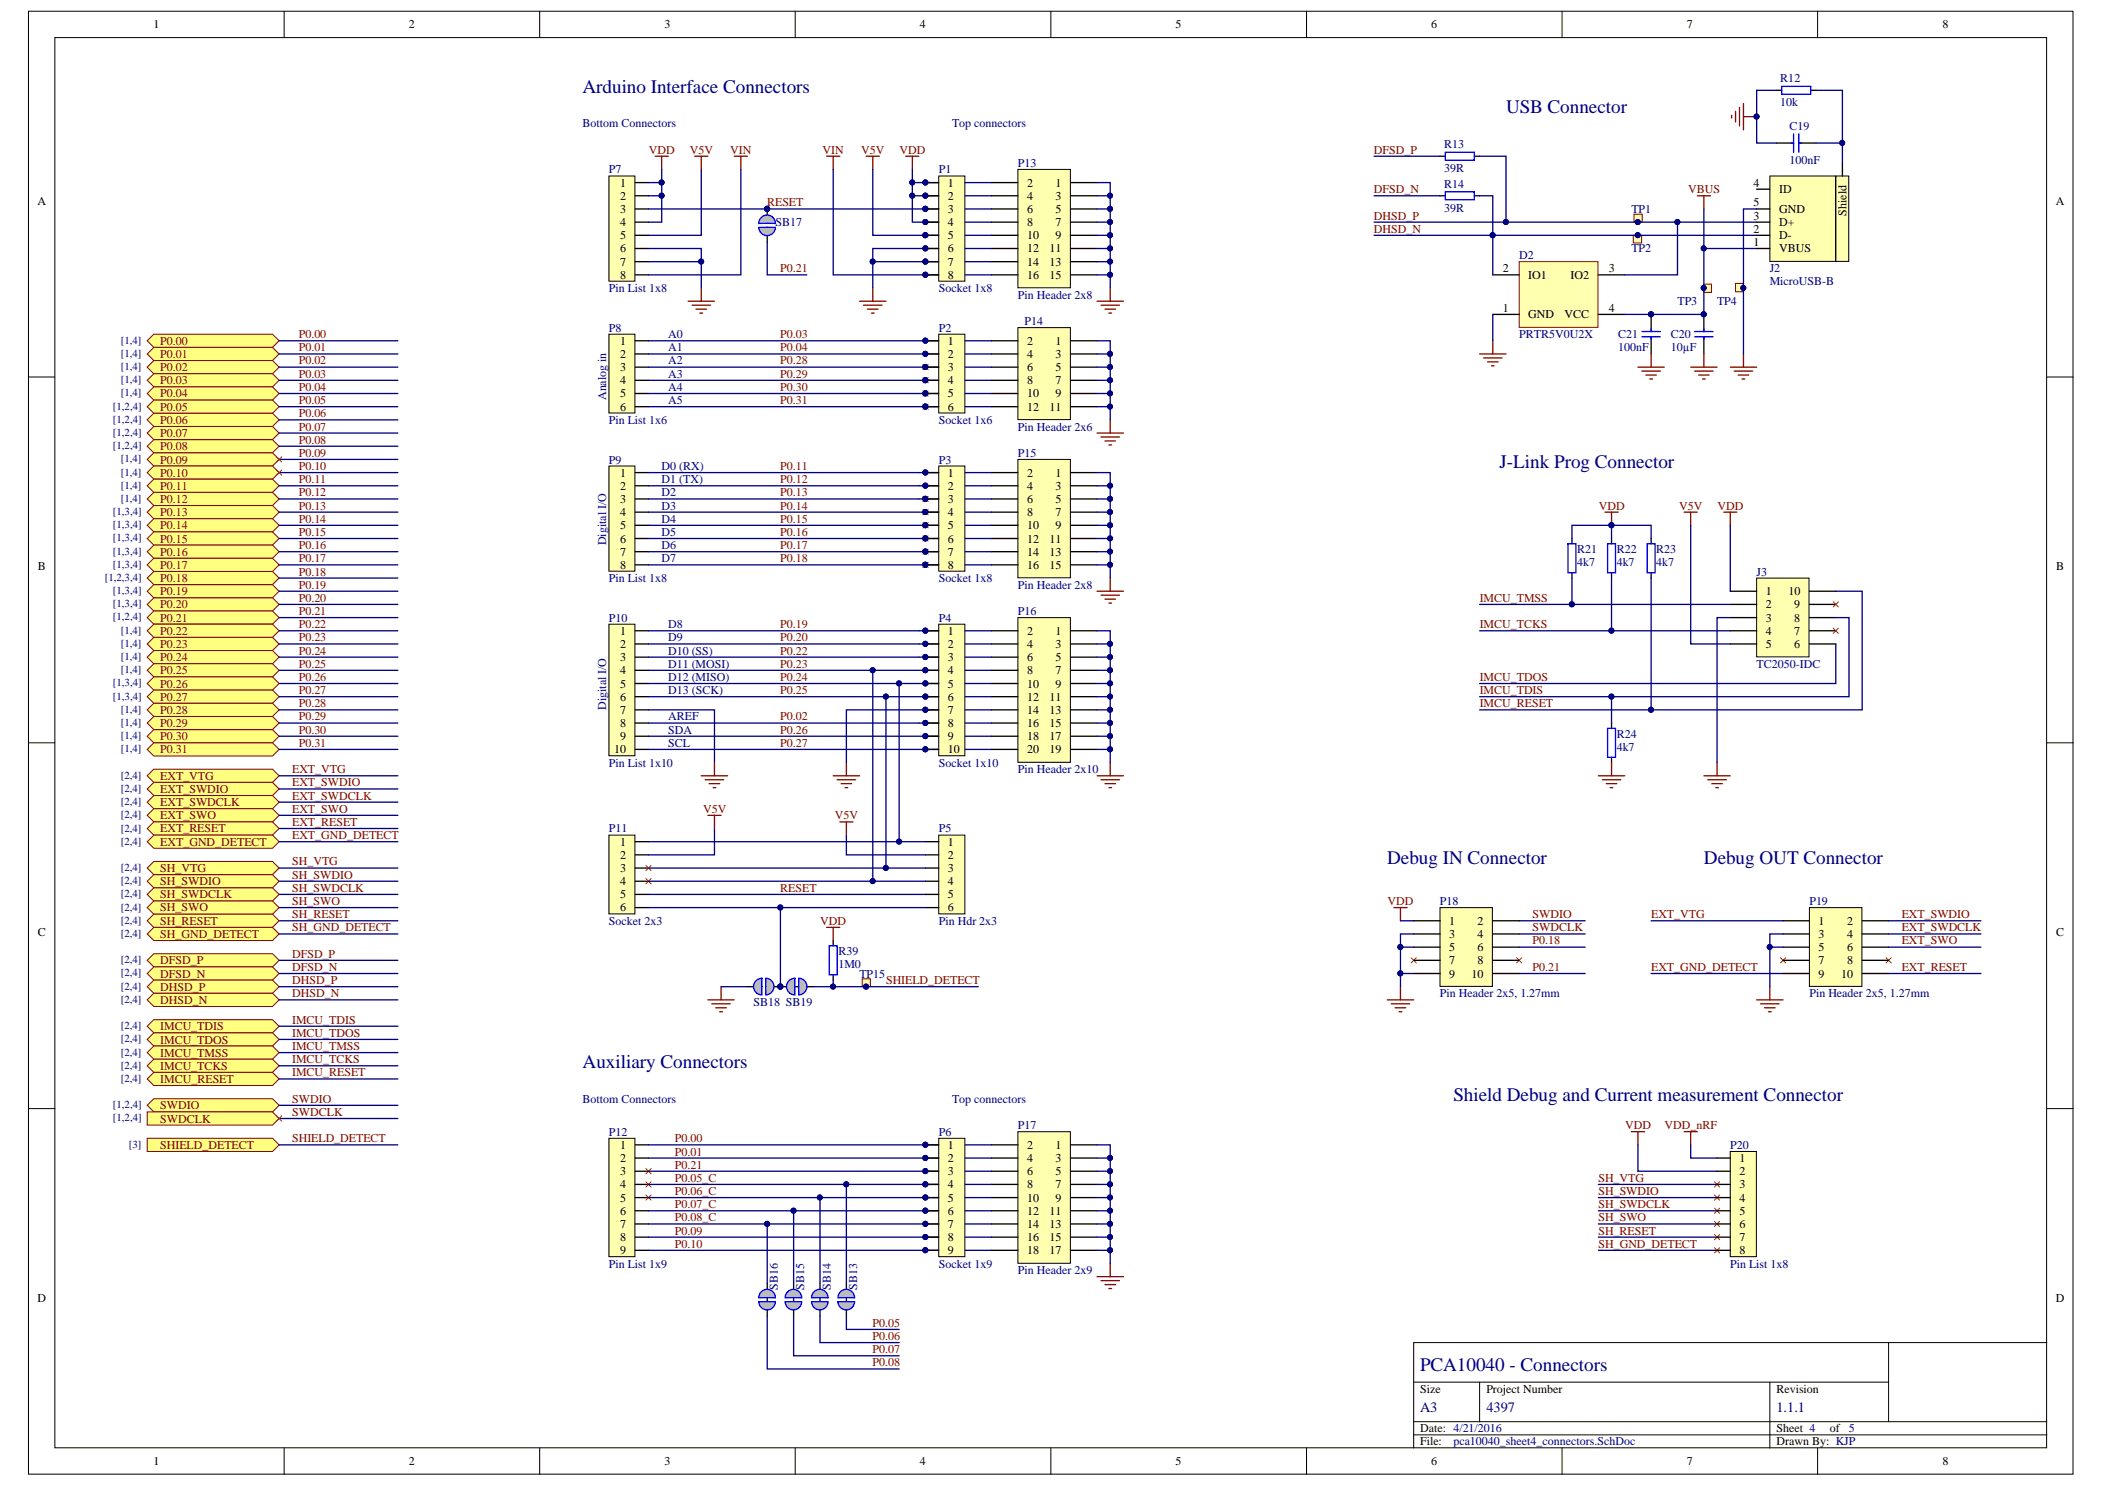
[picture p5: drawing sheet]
<svg xmlns="http://www.w3.org/2000/svg" width="297mm" height="210mm" viewBox="0 0 297 210" stroke-linecap="round" stroke-linejoin="round" font-family="sans-serif">
<defs><g id="words">
<g font-size="2.7" fill="#000080">
<text x="82.2" y="13.1">Arduino Interface Connectors</text>
<text x="212.5" y="15.9">USB Connector</text>
<text x="211.6" y="66.1">J-Link Prog Connector</text>
<text x="195.7" y="121.9">Debug IN Connector</text>
<text x="240.4" y="121.9">Debug OUT Connector</text>
<text x="82.2" y="150.7">Auxiliary Connectors</text>
<text x="205.1" y="155.4">Shield Debug and Current measurement Connector</text>
<text x="200.4" y="193.5">PCA10040 - Connectors</text>
</g>
<g font-size="2" fill="#000080">
<text x="200.4" y="199.2">A3</text>
<text x="209.7" y="199.2">4397</text>
<text x="250.7" y="199.2">1.1.1</text>
</g>
<g font-size="1.7">
<text x="21.7" y="4">1</text>
<text x="57.7" y="4">2</text>
<text x="93.7" y="4">3</text>
<text x="129.8" y="4">4</text>
<text x="165.9" y="4">5</text>
<text x="202" y="4">6</text>
<text x="238" y="4">7</text>
<text x="274.1" y="4">8</text>
<text x="5.3" y="28.9">A</text>
<text x="87.5" y="26.3">1</text>
<text x="87.5" y="28.2">2</text>
<text x="133.8" y="26.3">1</text>
<text x="133.8" y="28.2">2</text>
<text x="145" y="26.3">2</text>
<text x="145" y="28.2">4</text>
<text x="148.9" y="26.3">1</text>
<text x="148.9" y="28.2">3</text>
<text x="247.4" y="29.1">5</text>
<text x="247.4" y="26.3">4</text>
<text x="251.1" y="27.2">ID</text>
<text x="290.1" y="28.9">A</text>
<text x="87.5" y="30">3</text>
<text x="87.5" y="31.9">4</text>
<text x="87.5" y="33.8">5</text>
<text x="87.5" y="35.6">6</text>
<text x="133.8" y="30">3</text>
<text x="133.8" y="31.9">4</text>
<text x="133.8" y="33.8">5</text>
<text x="133.8" y="35.6">6</text>
<text x="145" y="31.9">8</text>
<text x="145" y="33.8">10</text>
<text x="145" y="35.6">12</text>
<text x="145" y="30">6</text>
<text x="148.1" y="35.6">11</text>
<text x="148.9" y="30">5</text>
<text x="148.9" y="31.9">7</text>
<text x="148.9" y="33.8">9</text>
<text x="247.4" y="34.7">1</text>
<text x="247.4" y="32.8">2</text>
<text x="247.4" y="31">3</text>
<text x="251.1" y="35.6">VBUS</text>
<text x="251.1" y="33.8">D-</text>
<text x="251.1" y="31.9">D+</text>
<text x="251.1" y="30">GND</text>
<text x="260.6" y="30.4" transform="rotate(-90 260.6 30.4)">Shield</text>
<text x="87.5" y="37.5">7</text>
<text x="87.5" y="39.3">8</text>
<text x="133.8" y="37.5">7</text>
<text x="133.8" y="39.3">8</text>
<text x="145" y="37.5">14</text>
<text x="145" y="39.3">16</text>
<text x="148.1" y="37.5">13</text>
<text x="148.1" y="39.3">15</text>
<text x="212.1" y="38.4">2</text>
<text x="215.7" y="39.3">IO1</text>
<text x="221.6" y="39.3">IO2</text>
<text x="227" y="38.4">3</text>
<text x="212.1" y="44">1</text>
<text x="215.7" y="44.9">GND</text>
<text x="220.8" y="44.9">VCC</text>
<text x="227" y="44">4</text>
<text x="87.5" y="48.6">1</text>
<text x="87.5" y="50.5">2</text>
<text x="87.5" y="52.3">3</text>
<text x="133.8" y="48.6">1</text>
<text x="133.8" y="50.5">2</text>
<text x="133.8" y="52.3">3</text>
<text x="145" y="48.6">2</text>
<text x="145" y="50.5">4</text>
<text x="145" y="52.3">6</text>
<text x="148.9" y="48.6">1</text>
<text x="148.9" y="50.5">3</text>
<text x="148.9" y="52.3">5</text>
<text x="87.5" y="54.2">4</text>
<text x="87.5" y="56.1">5</text>
<text x="87.5" y="58">6</text>
<text x="133.8" y="54.2">4</text>
<text x="133.8" y="56.1">5</text>
<text x="133.8" y="58">6</text>
<text x="145" y="54.2">8</text>
<text x="145" y="56.1">10</text>
<text x="145" y="58">12</text>
<text x="148.1" y="58">11</text>
<text x="148.9" y="54.2">7</text>
<text x="148.9" y="56.1">9</text>
<text x="87.5" y="67.2">1</text>
<text x="87.5" y="69.1">2</text>
<text x="87.5" y="71">3</text>
<text x="133.8" y="67.2">1</text>
<text x="133.8" y="69.1">2</text>
<text x="133.8" y="71">3</text>
<text x="145" y="67.2">2</text>
<text x="145" y="69.1">4</text>
<text x="145" y="71">6</text>
<text x="148.9" y="67.2">1</text>
<text x="148.9" y="69.1">3</text>
<text x="148.9" y="71">5</text>
<text x="87.5" y="72.8">4</text>
<text x="87.5" y="74.7">5</text>
<text x="87.5" y="76.5">6</text>
<text x="133.8" y="72.8">4</text>
<text x="133.8" y="74.7">5</text>
<text x="133.8" y="76.5">6</text>
<text x="145" y="72.8">8</text>
<text x="145" y="74.7">10</text>
<text x="145" y="76.5">12</text>
<text x="148.1" y="76.5">11</text>
<text x="148.9" y="72.8">7</text>
<text x="148.9" y="74.7">9</text>
<text x="5.3" y="80.5">B</text>
<text x="87.5" y="78.4">7</text>
<text x="87.5" y="80.3">8</text>
<text x="133.8" y="78.4">7</text>
<text x="133.8" y="80.3">8</text>
<text x="145" y="78.4">14</text>
<text x="145" y="80.3">16</text>
<text x="148.1" y="78.4">13</text>
<text x="148.1" y="80.3">15</text>
<text x="249.2" y="84">1</text>
<text x="252.4" y="84">10</text>
<text x="290.1" y="80.5">B</text>
<text x="87.5" y="89.6">1</text>
<text x="133.8" y="89.6">1</text>
<text x="145" y="89.6">2</text>
<text x="148.9" y="89.6">1</text>
<text x="249.2" y="85.8">2</text>
<text x="249.2" y="87.7">3</text>
<text x="249.2" y="89.6">4</text>
<text x="253.2" y="85.8">9</text>
<text x="253.2" y="89.6">7</text>
<text x="253.2" y="87.7">8</text>
<text x="87.5" y="91.4">2</text>
<text x="87.5" y="93.3">3</text>
<text x="87.5" y="95.1">4</text>
<text x="133.8" y="91.4">2</text>
<text x="133.8" y="93.3">3</text>
<text x="133.8" y="95.1">4</text>
<text x="145" y="91.4">4</text>
<text x="145" y="95.1">8</text>
<text x="145" y="93.3">6</text>
<text x="148.9" y="91.4">3</text>
<text x="148.9" y="93.3">5</text>
<text x="148.9" y="95.1">7</text>
<text x="249.2" y="91.4">5</text>
<text x="253.2" y="91.4">6</text>
<text x="87.5" y="97">5</text>
<text x="87.5" y="98.8">6</text>
<text x="87.5" y="100.7">7</text>
<text x="133.8" y="97">5</text>
<text x="133.8" y="98.8">6</text>
<text x="133.8" y="100.7">7</text>
<text x="145" y="97">10</text>
<text x="145" y="98.8">12</text>
<text x="145" y="100.7">14</text>
<text x="148.1" y="98.8">11</text>
<text x="148.1" y="100.7">13</text>
<text x="148.9" y="97">9</text>
<text x="86.7" y="106.3">10</text>
<text x="87.5" y="102.6">8</text>
<text x="87.5" y="104.4">9</text>
<text x="133.8" y="102.6">8</text>
<text x="133.8" y="104.4">9</text>
<text x="133.8" y="106.3">10</text>
<text x="145" y="102.6">16</text>
<text x="145" y="104.4">18</text>
<text x="145" y="106.3">20</text>
<text x="148.1" y="102.6">15</text>
<text x="148.1" y="104.4">17</text>
<text x="148.1" y="106.3">19</text>
<text x="87.5" y="119.3">1</text>
<text x="133.8" y="119.3">1</text>
<text x="87.5" y="121.1">2</text>
<text x="87.5" y="123">3</text>
<text x="87.5" y="124.9">4</text>
<text x="133.8" y="121.1">2</text>
<text x="133.8" y="123">3</text>
<text x="133.8" y="124.9">4</text>
<text x="87.5" y="126.7">5</text>
<text x="87.5" y="128.6">6</text>
<text x="133.8" y="126.7">5</text>
<text x="133.8" y="128.6">6</text>
<text x="204.5" y="130.4">1</text>
<text x="208.5" y="130.4">2</text>
<text x="256.6" y="130.4">1</text>
<text x="260.7" y="130.4">2</text>
<text x="5.3" y="132.1">C</text>
<text x="204.5" y="132.3">3</text>
<text x="204.5" y="134.2">5</text>
<text x="204.5" y="136">7</text>
<text x="204.5" y="137.9">9</text>
<text x="207.7" y="137.9">10</text>
<text x="208.5" y="132.3">4</text>
<text x="208.5" y="136">8</text>
<text x="208.5" y="134.2">6</text>
<text x="256.6" y="132.3">3</text>
<text x="256.6" y="134.2">5</text>
<text x="256.6" y="136">7</text>
<text x="256.6" y="137.9">9</text>
<text x="259.8" y="137.9">10</text>
<text x="260.7" y="132.3">4</text>
<text x="260.7" y="136">8</text>
<text x="260.7" y="134.2">6</text>
<text x="290.1" y="132.1">C</text>
<text x="87.5" y="162.1">1</text>
<text x="87.5" y="163.9">2</text>
<text x="87.5" y="165.8">3</text>
<text x="87.5" y="167.6">4</text>
<text x="133.8" y="162.1">1</text>
<text x="133.8" y="163.9">2</text>
<text x="133.8" y="165.8">3</text>
<text x="133.8" y="167.6">4</text>
<text x="145" y="162.1">2</text>
<text x="145" y="163.9">4</text>
<text x="145" y="167.6">8</text>
<text x="145" y="165.8">6</text>
<text x="148.9" y="162.1">1</text>
<text x="148.9" y="163.9">3</text>
<text x="148.9" y="165.8">5</text>
<text x="148.9" y="167.6">7</text>
<text x="245.5" y="163.9">1</text>
<text x="245.5" y="165.8">2</text>
<text x="245.5" y="167.6">3</text>
<text x="87.5" y="169.5">5</text>
<text x="87.5" y="171.4">6</text>
<text x="87.5" y="173.2">7</text>
<text x="133.8" y="169.5">5</text>
<text x="133.8" y="171.4">6</text>
<text x="133.8" y="173.2">7</text>
<text x="145" y="169.5">10</text>
<text x="145" y="171.4">12</text>
<text x="145" y="173.2">14</text>
<text x="148.1" y="171.4">11</text>
<text x="148.1" y="173.2">13</text>
<text x="148.9" y="169.5">9</text>
<text x="245.5" y="169.5">4</text>
<text x="245.5" y="171.4">5</text>
<text x="245.5" y="173.2">6</text>
<text x="87.5" y="175.1">8</text>
<text x="87.5" y="176.9">9</text>
<text x="133.8" y="175.1">8</text>
<text x="133.8" y="176.9">9</text>
<text x="145" y="175.1">16</text>
<text x="145" y="176.9">18</text>
<text x="148.1" y="175.1">15</text>
<text x="148.1" y="176.9">17</text>
<text x="245.5" y="175.1">7</text>
<text x="245.5" y="176.9">8</text>
<text x="5.3" y="183.7">D</text>
<text x="290.1" y="183.7">D</text>
<text x="200.4" y="196.5">Size</text>
<text x="209.7" y="196.5">Project Number</text>
<text x="250.7" y="196.5">Revision</text>
<text x="200.4" y="202">Date: 4/21/2016</text>
<text x="200.4" y="203.9">File:</text>
<text x="250.7" y="202">Sheet 4</text>
<text x="250.7" y="203.9">Drawn By: KJP</text>
<text x="258.2" y="202">of</text>
<text x="21.7" y="206.7">1</text>
<text x="57.7" y="206.7">2</text>
<text x="93.7" y="206.7">3</text>
<text x="129.8" y="206.7">4</text>
<text x="165.9" y="206.7">5</text>
<text x="202" y="206.7">6</text>
<text x="238" y="206.7">7</text>
<text x="274.1" y="206.7">8</text>
</g>
<g font-size="1.7" fill="#000080">
<text x="251.2" y="11.6">R12</text>
<text x="82.2" y="18">Bottom Connectors</text>
<text x="134.3" y="18">Top connectors</text>
<text x="251.2" y="15">10k</text>
<text x="143.6" y="23.5">P13</text>
<text x="203.8" y="20.9">R13</text>
<text x="252.5" y="18.3">C19</text>
<text x="252.5" y="23.2">100nF</text>
<text x="85.9" y="24.5">P7</text>
<text x="132.5" y="24.5">P1</text>
<text x="203.8" y="24.3">39R</text>
<text x="203.8" y="26.5">R14</text>
<text x="203.8" y="29.9">39R</text>
<text x="109.4" y="31.8">SB17</text>
<text x="230.2" y="30">TP1</text>
<text x="230.2" y="35.6">TP2</text>
<text x="85.9" y="41.2">Pin List 1x8</text>
<text x="132.5" y="41.2">Socket 1x8</text>
<text x="214.4" y="36.5">D2</text>
<text x="249.7" y="38.4">J2</text>
<text x="249.7" y="40.3">MicroUSB-B</text>
<text x="85.9" y="46.8">P8</text>
<text x="94.3" y="47.7">A0</text>
<text x="132.5" y="46.8">P2</text>
<text x="143.6" y="42.1">Pin Header 2x8</text>
<text x="144.6" y="45.8">P14</text>
<text x="214.4" y="47.7">PRTR5V0U2X</text>
<text x="228.3" y="47.7">C21</text>
<text x="235.8" y="47.7">C20</text>
<text x="236.7" y="43">TP3</text>
<text x="242.3" y="43">TP4</text>
<text x="94.3" y="49.6">A1</text>
<text x="94.3" y="51.4">A2</text>
<text x="94.3" y="53.3">A3</text>
<text x="228.3" y="49.6">100nF</text>
<text x="235.8" y="49.6">10µF</text>
<text x="85.5" y="56.4" transform="rotate(-90 85.5 56.4)">Analog in</text>
<text x="85.9" y="59.8">Pin List 1x6</text>
<text x="94.3" y="55.1">A4</text>
<text x="94.3" y="57">A5</text>
<text x="132.5" y="59.8">Socket 1x6</text>
<text x="85.9" y="65.4">P9</text>
<text x="132.5" y="65.4">P3</text>
<text x="143.6" y="60.7">Pin Header 2x6</text>
<text x="143.6" y="64.5">P15</text>
<text x="93.4" y="66.3">D0 (RX)</text>
<text x="93.4" y="68.2">D1 (TX)</text>
<text x="93.4" y="70">D2</text>
<text x="93.4" y="71.9">D3</text>
<text x="85.5" y="76.9" transform="rotate(-90 85.5 76.9)">Digital I/O</text>
<text x="93.4" y="73.8">D4</text>
<text x="93.4" y="75.6">D5</text>
<text x="93.4" y="77.5">D6</text>
<text x="85.9" y="82.1">Pin List 1x8</text>
<text x="93.4" y="79.3">D7</text>
<text x="132.5" y="82.1">Socket 1x8</text>
<text x="143.6" y="83">Pin Header 2x8</text>
<text x="222.6" y="78">R21</text>
<text x="222.6" y="79.9">4k7</text>
<text x="228.1" y="78">R22</text>
<text x="228.1" y="79.9">4k7</text>
<text x="233.7" y="78">R23</text>
<text x="233.7" y="79.9">4k7</text>
<text x="247.9" y="81.2">J3</text>
<text x="85.9" y="87.7">P10</text>
<text x="94.3" y="88.6">D8</text>
<text x="132.5" y="87.7">P4</text>
<text x="143.6" y="86.8">P16</text>
<text x="94.3" y="90.5">D9</text>
<text x="94.3" y="92.3">D10 (SS)</text>
<text x="94.3" y="94.2">D11 (MOSI)</text>
<text x="247.9" y="94.2">TC2050-IDC</text>
<text x="85.5" y="100.2" transform="rotate(-90 85.5 100.2)">Digital I/O</text>
<text x="94.3" y="101.6">AREF</text>
<text x="94.3" y="96.1">D12 (MISO)</text>
<text x="94.3" y="97.9">D13 (SCK)</text>
<text x="94.3" y="103.5">SDA</text>
<text x="94.3" y="105.3">SCL</text>
<text x="228.1" y="104">R24</text>
<text x="228.1" y="105.9">4k7</text>
<text x="85.9" y="108.1">Pin List 1x10</text>
<text x="132.5" y="108.1">Socket 1x10</text>
<text x="143.6" y="109.1">Pin Header 2x10</text>
<text x="85.9" y="117.4">P11</text>
<text x="132.5" y="117.4">P5</text>
<text x="85.9" y="130.4">Socket 2x3</text>
<text x="132.5" y="130.4">Pin Hdr 2x3</text>
<text x="203.2" y="127.6">P18</text>
<text x="255.3" y="127.6">P19</text>
<text x="118.3" y="134.7">R39</text>
<text x="118.3" y="136.6">1M0</text>
<text x="121.3" y="137.9">TP15</text>
<text x="106.3" y="141.9">SB18 SB19</text>
<text x="203.2" y="140.7">Pin Header 2x5, 1.27mm</text>
<text x="255.3" y="140.7">Pin Header 2x5, 1.27mm</text>
<text x="82.2" y="155.6">Bottom Connectors</text>
<text x="134.3" y="155.6">Top connectors</text>
<text x="85.9" y="160.2">P12</text>
<text x="132.5" y="160.2">P6</text>
<text x="143.6" y="159.3">P17</text>
<text x="244.2" y="162.1">P20</text>
<text x="85.9" y="178.8">Pin List 1x9</text>
<text x="132.5" y="178.8">Socket 1x9</text>
<text x="143.6" y="179.7">Pin Header 2x9</text>
<text x="244.2" y="178.8">Pin List 1x8</text>
<text x="109.8" y="182" transform="rotate(-90 109.8 182)">SB16</text>
<text x="113.5" y="182" transform="rotate(-90 113.5 182)">SB15</text>
<text x="117.2" y="182" transform="rotate(-90 117.2 182)">SB14</text>
<text x="120.9" y="182" transform="rotate(-90 120.9 182)">SB13</text>
<text x="205.1" y="203.9">pca10040_sheet4_connectors.SchDoc</text>
<text x="260.9" y="202">5</text>
</g>
<g font-size="1.7" fill="#800000">
<text x="91.5" y="21.7">VDD</text>
<text x="97.3" y="21.7">V5V</text>
<text x="103.1" y="21.7">VIN</text>
<text x="116.1" y="21.7">VIN</text>
<text x="121.5" y="21.7">V5V</text>
<text x="126.9" y="21.7">VDD</text>
<text x="193.9" y="21.7">DFSD_P</text>
<text x="108.3" y="29.1">RESET</text>
<text x="193.9" y="27.2">DFSD_N</text>
<text x="238.2" y="27.2">VBUS</text>
<text x="193.9" y="31">DHSD_P</text>
<text x="193.9" y="32.8">DHSD_N</text>
<text x="110.1" y="38.4">P0.21</text>
<text x="42.2" y="47.7">P0.00</text>
<text x="110.1" y="47.7">P0.03</text>
<text x="22.6" y="48.6">P0.00</text>
<text x="22.6" y="50.5">P0.01</text>
<text x="22.6" y="52.3">P0.02</text>
<text x="42.2" y="49.6">P0.01</text>
<text x="42.2" y="51.4">P0.02</text>
<text x="42.2" y="53.3">P0.03</text>
<text x="110.1" y="49.6">P0.04</text>
<text x="110.1" y="51.4">P0.28</text>
<text x="110.1" y="53.3">P0.29</text>
<text x="22.6" y="54.2">P0.03</text>
<text x="22.6" y="56.1">P0.04</text>
<text x="22.6" y="58">P0.05</text>
<text x="22.6" y="59.8">P0.06</text>
<text x="42.2" y="55.1">P0.04</text>
<text x="42.2" y="57">P0.05</text>
<text x="42.2" y="58.9">P0.06</text>
<text x="110.1" y="55.1">P0.30</text>
<text x="110.1" y="57">P0.31</text>
<text x="22.6" y="61.7">P0.07</text>
<text x="22.6" y="63.5">P0.08</text>
<text x="22.6" y="65.4">P0.09</text>
<text x="42.2" y="60.7">P0.07</text>
<text x="42.2" y="62.6">P0.08</text>
<text x="42.2" y="64.5">P0.09</text>
<text x="22.6" y="67.2">P0.10</text>
<text x="22.6" y="69.1">P0.11</text>
<text x="22.6" y="71">P0.12</text>
<text x="42.2" y="66.3">P0.10</text>
<text x="42.2" y="68.2">P0.11</text>
<text x="42.2" y="70">P0.12</text>
<text x="42.2" y="71.9">P0.13</text>
<text x="110.1" y="66.3">P0.11</text>
<text x="110.1" y="68.2">P0.12</text>
<text x="110.1" y="70">P0.13</text>
<text x="110.1" y="71.9">P0.14</text>
<text x="225.6" y="71.9">VDD</text>
<text x="236.9" y="71.9">V5V</text>
<text x="242.3" y="71.9">VDD</text>
<text x="22.6" y="72.8">P0.13</text>
<text x="22.6" y="74.7">P0.14</text>
<text x="22.6" y="76.5">P0.15</text>
<text x="42.2" y="73.8">P0.14</text>
<text x="42.2" y="75.6">P0.15</text>
<text x="42.2" y="77.5">P0.16</text>
<text x="110.1" y="73.8">P0.15</text>
<text x="110.1" y="75.6">P0.16</text>
<text x="110.1" y="77.5">P0.17</text>
<text x="22.6" y="78.4">P0.16</text>
<text x="22.6" y="80.3">P0.17</text>
<text x="22.6" y="82.1">P0.18</text>
<text x="22.6" y="84">P0.19</text>
<text x="42.2" y="79.3">P0.17</text>
<text x="42.2" y="81.2">P0.18</text>
<text x="42.2" y="83">P0.19</text>
<text x="110.1" y="79.3">P0.18</text>
<text x="22.6" y="85.8">P0.20</text>
<text x="22.6" y="87.7">P0.21</text>
<text x="22.6" y="89.6">P0.22</text>
<text x="42.2" y="84.9">P0.20</text>
<text x="42.2" y="86.8">P0.21</text>
<text x="42.2" y="88.6">P0.22</text>
<text x="110.1" y="88.6">P0.19</text>
<text x="208.8" y="88.6">IMCU_TCKS</text>
<text x="208.8" y="84.9">IMCU_TMSS</text>
<text x="22.6" y="91.4">P0.23</text>
<text x="22.6" y="93.3">P0.24</text>
<text x="22.6" y="95.1">P0.25</text>
<text x="42.2" y="90.5">P0.23</text>
<text x="42.2" y="92.3">P0.24</text>
<text x="42.2" y="94.2">P0.25</text>
<text x="110.1" y="90.5">P0.20</text>
<text x="110.1" y="92.3">P0.22</text>
<text x="110.1" y="94.2">P0.23</text>
<text x="22.6" y="97">P0.26</text>
<text x="22.6" y="98.8">P0.27</text>
<text x="22.6" y="100.7">P0.28</text>
<text x="42.2" y="99.8">P0.28</text>
<text x="42.2" y="101.6">P0.29</text>
<text x="42.2" y="96.1">P0.26</text>
<text x="42.2" y="97.9">P0.27</text>
<text x="110.1" y="96.1">P0.24</text>
<text x="110.1" y="97.9">P0.25</text>
<text x="110.1" y="101.6">P0.02</text>
<text x="208.8" y="97.9">IMCU_TDIS</text>
<text x="208.8" y="96.1">IMCU_TDOS</text>
<text x="208.8" y="99.8">IMCU_RESET</text>
<text x="22.6" y="102.6">P0.29</text>
<text x="22.6" y="104.4">P0.30</text>
<text x="22.6" y="106.3">P0.31</text>
<text x="42.2" y="103.5">P0.30</text>
<text x="42.2" y="105.3">P0.31</text>
<text x="110.1" y="103.5">P0.26</text>
<text x="110.1" y="105.3">P0.27</text>
<text x="22.6" y="110">EXT_VTG</text>
<text x="22.6" y="111.9">EXT_SWDIO</text>
<text x="22.6" y="113.7">EXT_SWDCLK</text>
<text x="41.2" y="109.1">EXT_VTG</text>
<text x="41.2" y="110.9">EXT_SWDIO</text>
<text x="41.2" y="112.8">EXT_SWDCLK</text>
<text x="22.6" y="115.6">EXT_SWO</text>
<text x="22.6" y="117.4">EXT_RESET</text>
<text x="22.6" y="119.3">EXT_GND_DETECT</text>
<text x="41.2" y="114.6">EXT_SWO</text>
<text x="41.2" y="116.5">EXT_RESET</text>
<text x="41.2" y="118.4">EXT_GND_DETECT</text>
<text x="99.2" y="114.6">V5V</text>
<text x="117.8" y="115.6">V5V</text>
<text x="22.6" y="123">SH_VTG</text>
<text x="22.6" y="124.9">SH_SWDIO</text>
<text x="41.2" y="122.1">SH_VTG</text>
<text x="41.2" y="123.9">SH_SWDIO</text>
<text x="41.2" y="125.8">SH_SWDCLK</text>
<text x="110.1" y="125.8">RESET</text>
<text x="22.6" y="126.7">SH_SWDCLK</text>
<text x="22.6" y="128.6">SH_SWO</text>
<text x="22.6" y="130.4">SH_RESET</text>
<text x="41.2" y="127.6">SH_SWO</text>
<text x="41.2" y="129.5">SH_RESET</text>
<text x="41.2" y="131.4">SH_GND_DETECT</text>
<text x="115.7" y="130.4">VDD</text>
<text x="195.8" y="127.6">VDD</text>
<text x="216.3" y="131.4">SWDCLK</text>
<text x="216.3" y="129.5">SWDIO</text>
<text x="233" y="129.5">EXT_VTG</text>
<text x="268.3" y="129.5">EXT_SWDIO</text>
<text x="268.3" y="131.4">EXT_SWDCLK</text>
<text x="22.6" y="132.3">SH_GND_DETECT</text>
<text x="22.6" y="136">DFSD_P</text>
<text x="22.6" y="137.9">DFSD_N</text>
<text x="41.2" y="135.1">DFSD_P</text>
<text x="41.2" y="137">DFSD_N</text>
<text x="216.3" y="137">P0.21</text>
<text x="216.3" y="133.2">P0.18</text>
<text x="233" y="137">EXT_GND_DETECT</text>
<text x="268.3" y="133.2">EXT_SWO</text>
<text x="268.3" y="137">EXT_RESET</text>
<text x="22.6" y="139.8">DHSD_P</text>
<text x="22.6" y="141.6">DHSD_N</text>
<text x="41.2" y="138.8">DHSD_P</text>
<text x="41.2" y="140.7">DHSD_N</text>
<text x="125" y="138.8">SHIELD_DETECT</text>
<text x="22.6" y="145.3">IMCU_TDIS</text>
<text x="22.6" y="147.2">IMCU_TDOS</text>
<text x="22.6" y="149.1">IMCU_TMSS</text>
<text x="41.2" y="144.4">IMCU_TDIS</text>
<text x="41.2" y="146.3">IMCU_TDOS</text>
<text x="41.2" y="148.1">IMCU_TMSS</text>
<text x="41.2" y="150">IMCU_TCKS</text>
<text x="22.6" y="150.9">IMCU_TCKS</text>
<text x="22.6" y="152.8">IMCU_RESET</text>
<text x="41.2" y="155.6">SWDIO</text>
<text x="41.2" y="151.9">IMCU_RESET</text>
<text x="22.6" y="156.5">SWDIO</text>
<text x="22.6" y="158.4">SWDCLK</text>
<text x="41.2" y="157.4">SWDCLK</text>
<text x="41.2" y="161.1">SHIELD_DETECT</text>
<text x="95.2" y="161.1">P0.00</text>
<text x="229.3" y="159.3">VDD</text>
<text x="234.9" y="159.3">VDD_nRF</text>
<text x="22.6" y="162.1">SHIELD_DETECT</text>
<text x="95.2" y="166.7">P0.05_C</text>
<text x="95.2" y="163">P0.01</text>
<text x="95.2" y="164.9">P0.21</text>
<text x="225.6" y="166.7">SH_VTG</text>
<text x="95.2" y="168.6">P0.06_C</text>
<text x="95.2" y="170.4">P0.07_C</text>
<text x="95.2" y="172.3">P0.08_C</text>
<text x="225.6" y="172.3">SH_SWO</text>
<text x="225.6" y="170.4">SH_SWDCLK</text>
<text x="225.6" y="168.6">SH_SWDIO</text>
<text x="95.2" y="174.2">P0.09</text>
<text x="95.2" y="176">P0.10</text>
<text x="225.6" y="176">SH_GND_DETECT</text>
<text x="225.6" y="174.2">SH_RESET</text>
<text x="123.1" y="187.2">P0.05</text>
<text x="123.1" y="189">P0.06</text>
<text x="123.1" y="190.9">P0.07</text>
<text x="123.1" y="192.7">P0.08</text>
</g>
<g font-size="1.5" fill="#000080">
<text x="17" y="48.5">[1,4]</text>
<text x="17" y="50.4">[1,4]</text>
<text x="17" y="52.2">[1,4]</text>
<text x="15.9" y="57.8">[1,2,4]</text>
<text x="15.9" y="59.6">[1,2,4]</text>
<text x="17" y="54.1">[1,4]</text>
<text x="17" y="55.9">[1,4]</text>
<text x="15.9" y="61.5">[1,2,4]</text>
<text x="15.9" y="63.4">[1,2,4]</text>
<text x="17" y="65.2">[1,4]</text>
<text x="17" y="67.1">[1,4]</text>
<text x="17" y="68.9">[1,4]</text>
<text x="17" y="70.8">[1,4]</text>
<text x="15.9" y="72.7">[1,3,4]</text>
<text x="15.9" y="76.4">[1,3,4]</text>
<text x="15.9" y="74.5">[1,3,4]</text>
<text x="14.8" y="81.9">[1,2,3,4]</text>
<text x="15.9" y="78.2">[1,3,4]</text>
<text x="15.9" y="80.1">[1,3,4]</text>
<text x="15.9" y="83.8">[1,3,4]</text>
<text x="15.9" y="85.7">[1,3,4]</text>
<text x="15.9" y="87.5">[1,2,4]</text>
<text x="17" y="89.4">[1,4]</text>
<text x="17" y="91.2">[1,4]</text>
<text x="17" y="93.1">[1,4]</text>
<text x="17" y="95">[1,4]</text>
<text x="15.9" y="96.8">[1,3,4]</text>
<text x="15.9" y="98.7">[1,3,4]</text>
<text x="17" y="100.6">[1,4]</text>
<text x="17" y="102.4">[1,4]</text>
<text x="17" y="104.3">[1,4]</text>
<text x="17" y="106.2">[1,4]</text>
<text x="17" y="113.6">[2,4]</text>
<text x="17" y="111.7">[2,4]</text>
<text x="17" y="109.9">[2,4]</text>
<text x="17" y="119.2">[2,4]</text>
<text x="17" y="117.3">[2,4]</text>
<text x="17" y="115.4">[2,4]</text>
<text x="17" y="124.7">[2,4]</text>
<text x="17" y="122.9">[2,4]</text>
<text x="17" y="130.3">[2,4]</text>
<text x="17" y="128.5">[2,4]</text>
<text x="17" y="126.6">[2,4]</text>
<text x="17" y="132.2">[2,4]</text>
<text x="17" y="137.7">[2,4]</text>
<text x="17" y="135.9">[2,4]</text>
<text x="17" y="141.5">[2,4]</text>
<text x="17" y="139.6">[2,4]</text>
<text x="17" y="148.9">[2,4]</text>
<text x="17" y="147">[2,4]</text>
<text x="17" y="145.2">[2,4]</text>
<text x="17" y="150.8">[2,4]</text>
<text x="17" y="152.6">[2,4]</text>
<text x="15.9" y="156.3">[1,2,4]</text>
<text x="15.9" y="158.2">[1,2,4]</text>
<text x="18.2" y="161.9">[3]</text>
</g>
</g></defs>
<g fill="#fff" stroke="#000" stroke-width=".14">
<path d="M4 1.6h288.5v206.4h-288.5z"/>
<path d="M7.7 5.3h281.1v198.9h-281.1z"/>
</g>
<g fill="none" stroke="#000" stroke-width=".14">
<path d="M40.1 1.6v3.7M76.2 1.6v3.7M112.2 1.6v3.7M148.3 1.6v3.7M184.4 1.6v3.7M220.4 1.6v3.7M256.5 1.6v3.7M4 53.2h3.7M288.8 53.2h3.8M4 104.8h3.7M288.8 104.8h3.8M4 156.4h3.7"/>
<path d="M288.8 156.4h3.8M199.5 195h67M208.8 195v5.5M249.7 195v9.3M266.5 189.4v11.1M288.8 189.4h-89.3v14.9M40.1 204.3v3.7M76.2 204.3v3.7M112.2 204.3v3.7M148.3 204.3v3.7M184.4 204.3v3.7M199.5 202.4h89.3"/>
<path d="M199.5 200.5h89.3M220.4 204.3v3.7M256.5 204.3v3.7"/>
</g>
<g fill="#ffff80" stroke="#800000" stroke-width=".14">
<path d="M20.8 155.9l.9-.9h16.8l.9 .9-.9 1h-16.8z" fill-rule="evenodd"/>
<path d="M20.8 156.9h17.7l.9 .9-.9 .9h-17.7z" fill-rule="evenodd"/>
<path d="M20.8 48.1l.9-1h16.8l.9 1-.9 .9h-16.8z" fill-rule="evenodd"/>
<path d="M20.8 49.9l.9-.9h16.8l.9 .9-.9 1h-16.8z" fill-rule="evenodd"/>
<path d="M20.8 51.8l.9-.9h16.8l.9 .9-.9 .9h-16.8z" fill-rule="evenodd"/>
<path d="M20.8 53.7l.9-1h16.8l.9 1-.9 .9h-16.8z" fill-rule="evenodd"/>
<path d="M20.8 55.5l.9-.9h16.8l.9 .9-.9 .9h-16.8z" fill-rule="evenodd"/>
<path d="M20.8 57.4l.9-1h16.8l.9 1-.9 .9h-16.8z" fill-rule="evenodd"/>
<path d="M20.8 59.2l.9-.9h16.8l.9 .9-.9 1h-16.8z" fill-rule="evenodd"/>
<path d="M20.8 61.1l.9-.9h16.8l.9 .9-.9 .9h-16.8z" fill-rule="evenodd"/>
<path d="M20.8 62.9l.9-.9h16.8l.9 .9-.9 1h-16.8z" fill-rule="evenodd"/>
<path d="M20.8 64.8l.9-.9h16.8l.9 .9-.9 .9h-16.8z" fill-rule="evenodd"/>
<path d="M20.8 66.7l.9-1h16.8l.9 1-.9 .9h-16.8z" fill-rule="evenodd"/>
<path d="M20.8 68.5l.9-.9h16.8l.9 .9-.9 1h-16.8z" fill-rule="evenodd"/>
<path d="M20.8 70.4l.9-.9h16.8l.9 .9-.9 .9h-16.8z" fill-rule="evenodd"/>
<path d="M20.8 72.2l.9-.9h16.8l.9 .9-.9 1h-16.8z" fill-rule="evenodd"/>
<path d="M20.8 74.1l.9-.9h16.8l.9 .9-.9 .9h-16.8z" fill-rule="evenodd"/>
<path d="M20.8 76l.9-1h16.8l.9 1-.9 .9h-16.8z" fill-rule="evenodd"/>
<path d="M20.8 77.8l.9-.9h16.8l.9 .9-.9 1h-16.8z" fill-rule="evenodd"/>
<path d="M20.8 79.7l.9-.9h16.8l.9 .9-.9 .9h-16.8z" fill-rule="evenodd"/>
<path d="M20.8 81.5l.9-.9h16.8l.9 .9-.9 1h-16.8z" fill-rule="evenodd"/>
<path d="M20.8 83.4l.9-.9h16.8l.9 .9-.9 .9h-16.8z" fill-rule="evenodd"/>
<path d="M20.8 85.3l.9-1h16.8l.9 1-.9 .9h-16.8z" fill-rule="evenodd"/>
<path d="M20.8 87.1l.9-.9h16.8l.9 .9-.9 1h-16.8z" fill-rule="evenodd"/>
<path d="M20.8 89l.9-.9h16.8l.9 .9-.9 .9h-16.8z" fill-rule="evenodd"/>
<path d="M20.8 90.8l.9-.9h16.8l.9 .9-.9 1h-16.8z" fill-rule="evenodd"/>
<path d="M20.8 92.7l.9-.9h16.8l.9 .9-.9 .9h-16.8z" fill-rule="evenodd"/>
<path d="M20.8 94.6l.9-1h16.8l.9 1-.9 .9h-16.8z" fill-rule="evenodd"/>
<path d="M20.8 96.4l.9-.9h16.8l.9 .9-.9 .9h-16.8z" fill-rule="evenodd"/>
<path d="M20.8 98.3l.9-1h16.8l.9 1-.9 .9h-16.8z" fill-rule="evenodd"/>
<path d="M20.8 100.1l.9-.9h16.8l.9 .9-.9 1h-16.8z" fill-rule="evenodd"/>
<path d="M20.8 102l.9-.9h16.8l.9 .9-.9 .9h-16.8z" fill-rule="evenodd"/>
<path d="M20.8 103.9l.9-1h16.8l.9 1-.9 .9h-16.8z" fill-rule="evenodd"/>
</g>
<g fill="none" stroke="#000080" stroke-width=".19">
<path d="M39.4 48.1h16.7M39.4 49.9h16.7M39.4 51.8h16.7M39.4 53.7h16.7M39.4 55.5h16.7M39.4 57.4h16.7M39.4 59.2h16.7M39.4 61.1h16.7M39.4 62.9h16.7M39.4 64.8h16.7M39.4 66.7h16.7M39.4 68.5h16.7"/>
<path d="M39.4 70.4h16.7M39.4 72.2h16.7M39.4 74.1h16.7M39.4 76h16.7M39.4 77.8h16.7M39.4 79.7h16.7M39.4 81.5h16.7M39.4 83.4h16.7M39.4 85.3h16.7M39.4 87.1h16.7M39.4 89h16.7M39.4 90.8h16.7"/>
<path d="M39.4 92.7h16.7M39.4 94.6h16.7M39.4 96.4h16.7M39.4 98.3h16.7M39.4 100.1h16.7M39.4 102h16.7M39.4 103.9h16.7M39.4 155.9h16.7M39.4 157.8h16.7"/>
</g>
<path d="M20.8 105.7l.9-.9h16.8l.9 .9-.9 .9h-16.8z" fill-rule="evenodd" fill="#ffff80" stroke="#800000" stroke-width=".14"/>
<path d="M39.4 105.7h16.7" fill="none" stroke="#000080" stroke-width=".19"/>
<g fill="#ffff80" stroke="#800000" stroke-width=".14">
<path d="M20.8 109.4l.9-.9h16.8l.9 .9-.9 1h-16.8z" fill-rule="evenodd"/>
<path d="M20.8 111.3l.9-.9h16.8l.9 .9-.9 .9h-16.8z" fill-rule="evenodd"/>
<path d="M20.8 113.2l.9-1h16.8l.9 1-.9 .9h-16.8z" fill-rule="evenodd"/>
<path d="M20.8 115l.9-.9h16.8l.9 .9-.9 .9h-16.8z" fill-rule="evenodd"/>
<path d="M20.8 116.9l.9-1h16.8l.9 1-.9 .9h-16.8z" fill-rule="evenodd"/>
<path d="M20.8 118.7l.9-.9h16.8l.9 .9-.9 1h-16.8z" fill-rule="evenodd"/>
</g>
<path d="M39.4 118.7h16.7M39.4 109.4h16.7M39.4 111.3h16.7M39.4 113.2h16.7M39.4 115h16.7M39.4 116.9h16.7M39.4 122.5h16.7M39.4 124.3h16.7M39.4 126.2h16.7M39.4 128h16.7M39.4 129.9h16.7M39.4 131.7h16.7" fill="none" stroke="#000080" stroke-width=".19"/>
<g fill="#ffff80" stroke="#800000" stroke-width=".14">
<path d="M20.8 122.5l.9-1h16.8l.9 1-.9 .9h-16.8z" fill-rule="evenodd"/>
<path d="M20.8 124.3l.9-.9h16.8l.9 .9-.9 .9h-16.8z" fill-rule="evenodd"/>
<path d="M20.8 126.2l.9-1h16.8l.9 1-.9 .9h-16.8z" fill-rule="evenodd"/>
<path d="M20.8 128l.9-.9h16.8l.9 .9-.9 1h-16.8z" fill-rule="evenodd"/>
<path d="M20.8 129.9l.9-.9h16.8l.9 .9-.9 .9h-16.8z" fill-rule="evenodd"/>
<path d="M20.8 131.7l.9-.9h16.8l.9 .9-.9 1h-16.8z" fill-rule="evenodd"/>
</g>
<path d="M85.9 24.8h3.7v14.9h-3.7z" fill="#ffffb0" stroke="#000" stroke-width=".14"/>
<path d="M89.6 25.8h1.9M89.6 27.6h1.9M89.6 29.5h1.9M89.6 31.3h1.9M89.6 33.2h1.9M89.6 35.1h1.9M89.6 36.9h1.9M89.6 38.8h1.9" fill="none" stroke="#000" stroke-width=".19"/>
<path d="M85.9 47.1h3.7v11.2h-3.7z" fill="#ffffb0" stroke="#000" stroke-width=".14"/>
<path d="M89.6 48.1h1.9M89.6 49.9h1.9M89.6 51.8h1.9M89.6 53.7h1.9M89.6 55.5h1.9M89.6 57.4h1.9" fill="none" stroke="#000" stroke-width=".19"/>
<path d="M85.9 65.7h3.7v14.9h-3.7z" fill="#ffffb0" stroke="#000" stroke-width=".14"/>
<path d="M89.6 66.7h1.9M89.6 68.5h1.9M89.6 70.4h1.9M89.6 72.2h1.9M89.6 74.1h1.9M89.6 76h1.9M89.6 77.8h1.9M89.6 79.7h1.9" fill="none" stroke="#000" stroke-width=".19"/>
<path d="M85.9 88.1h3.7v18.5h-3.7z" fill="#ffffb0" stroke="#000" stroke-width=".14"/>
<path d="M89.6 89h1.9M89.6 90.8h1.9M89.6 92.7h1.9M89.6 94.6h1.9M89.6 96.4h1.9M89.6 98.3h1.9M89.6 100.1h1.9M89.6 102h1.9M89.6 103.9h1.9M89.6 105.7h1.9" fill="none" stroke="#000" stroke-width=".19"/>
<path d="M99 23.9v9.3h-7.5M91.5 66.7h38.2M91.5 89h38.2M91.5 90.8h38.2" fill="none" stroke="#000080" stroke-width=".19"/>
<path d="M85.9 117.8h3.7v11.1h-3.7z" fill="#ffffb0" stroke="#000" stroke-width=".14"/>
<path d="M89.6 118.7h1.9M89.6 120.6h1.9M89.6 122.5h1.9M89.6 124.3h1.9M89.6 126.2h1.9M89.6 128h1.9" fill="none" stroke="#000" stroke-width=".19"/>
<g fill="none" stroke="#000080" stroke-width=".19">
<path d="M91.5 27.6h1.9M91.5 36.9h7.5M104.5 23.9v14.9h-13M123.2 23.9v9.3h7.4M91.5 68.5h38.2M91.5 70.4h38.2M91.5 92.7h38.2M91.5 100.1h9.3v7.5M91.5 103.9h48.4M91.5 105.7h48.4M91.5 102h38.2M100.8 116.9v3.7h-9.3"/>
<path d="M119.4 117.8v2.8h11.2M139.9 100.1h-20.5v7.5M91.5 126.2h39.1"/>
</g>
<g fill="#000080" stroke="#000080" stroke-width=".14">
<circle cx="93.4" cy="27.6" r=".35"/>
<circle cx="130.6" cy="33.2" r=".35"/>
<circle cx="130.6" cy="103.8" r=".35"/>
<circle cx="130.6" cy="105.7" r=".35"/>
<circle cx="130.6" cy="100.1" r=".35"/>
<circle cx="98.9" cy="36.9" r=".35"/>
<circle cx="108.2" cy="29.5" r=".35"/>
</g>
<g fill="none" stroke="#800000" stroke-width=".19">
<path d="M92.4 22h1.9M93.4 22v1.9M98 22h1.9M99 22v1.9M103.6 22h1.9M104.5 22v1.9M116.6 22h1.9M117.6 22v1.9M122.2 22h1.9M123.2 22v1.9M127.8 22h1.9M128.7 22v1.9"/>
<path d="M97.1 42.5h3.7M97.7 43.1h2.6M98.2 43.6h1.5M98.8 44.2h.3M99 40.6v1.9M121.3 42.5h3.7M121.9 43.1h2.6M122.4 43.6h1.5M123 44.2h.3M123.2 40.6v1.9M99 109.4h3.7M99.5 110h2.6"/>
<path d="M99.9 115h1.8M100.1 110.6h1.5M100.6 111.1h.4M100.8 107.6v1.8M100.8 115v1.9M117.6 109.4h3.7M118.1 110h2.6M118.5 115.9h1.9M118.7 110.6h1.5M119.2 111.1h.4M119.4 107.6v1.8M119.4 115.9v1.9"/>
</g>
<path d="M143.6 46.2h7.4v13h-7.4z" fill="#ffffb0" stroke="#000" stroke-width=".14"/>
<path d="M139.9 48.1h3.7M139.9 49.9h3.7M139.9 51.8h3.7M139.9 53.7h3.7M139.9 55.5h3.7M139.9 57.4h3.7M151.1 48.1h3.7M151.1 49.9h3.7M151.1 51.8h3.7M151.1 53.7h3.7M151.1 55.5h3.7M151.1 57.4h3.7" fill="none" stroke="#000" stroke-width=".19"/>
<path d="M143.6 64.8h7.4v16.7h-7.4z" fill="#ffffb0" stroke="#000" stroke-width=".14"/>
<g fill="none" stroke="#000" stroke-width=".19">
<path d="M139.9 66.7h3.7M139.9 68.5h3.7M139.9 70.4h3.7M139.9 72.2h3.7M139.9 74.1h3.7M139.9 76h3.7M139.9 77.8h3.7M139.9 79.7h3.7M151.1 66.7h3.7M151.1 68.5h3.7M151.1 70.4h3.7M151.1 72.2h3.7"/>
<path d="M151.1 74.1h3.7M151.1 76h3.7M151.1 77.8h3.7M151.1 79.7h3.7"/>
</g>
<path d="M143.6 87.1h7.4v20.4h-7.4z" fill="#ffffb0" stroke="#000" stroke-width=".14"/>
<g fill="none" stroke="#000" stroke-width=".19">
<path d="M139.9 89h3.7M139.9 90.8h3.7M139.9 92.7h3.7M139.9 94.6h3.7M139.9 96.4h3.7M139.9 98.3h3.7M151.1 89h3.7M151.1 90.8h3.7M151.1 92.7h3.7M151.1 94.6h3.7M151.1 96.4h3.7M151.1 98.3h3.7"/>
<path d="M139.9 100.1h3.7M139.9 102h3.7M139.9 103.9h3.7M139.9 105.7h3.7M151.1 100.1h3.7M151.1 102h3.7M151.1 103.9h3.7M151.1 105.7h3.7"/>
</g>
<path d="M143.6 23.9h7.4v16.7h-7.4z" fill="#ffffb0" stroke="#000" stroke-width=".14"/>
<g fill="none" stroke="#000" stroke-width=".19">
<path d="M108.3 29.5v.9M108.3 33.2v.9M139.9 25.8h3.7M139.9 27.6h3.7M139.9 29.5h3.7M139.9 31.3h3.7M139.9 33.2h3.7M139.9 35.1h3.7M139.9 36.9h3.7M139.9 38.8h3.7M151.1 25.8h3.7M151.1 27.6h3.7"/>
<path d="M151.1 29.5h3.7M151.1 31.3h3.7M151.1 33.2h3.7M151.1 35.1h3.7M151.1 36.9h3.7M151.1 38.8h3.7"/>
</g>
<g fill="none" stroke="#000080" stroke-width=".19">
<path d="M91.5 25.8h1.9M130.6 29.5h9.3M130.6 33.2h9.3M130.6 36.9h9.3M129.7 66.7h10.2M129.7 68.5h10.2M129.7 70.4h10.2M123.2 94.6v29.7M125 98.3v24.2M126.9 96.4v22.3M129.7 89h10.2M129.7 90.8h10.2"/>
<path d="M129.7 92.7h10.2M129.7 102h10.2"/>
</g>
<g fill="#000080" stroke="#000080" stroke-width=".14">
<circle cx="123.1" cy="94.5" r=".35"/>
<circle cx="123.1" cy="124.3" r=".35"/>
<circle cx="126.9" cy="96.4" r=".35"/>
<circle cx="126.9" cy="118.7" r=".35"/>
<circle cx="125" cy="98.3" r=".35"/>
<circle cx="125" cy="122.4" r=".35"/>
<circle cx="93.4" cy="25.7" r=".35"/>
<circle cx="130.6" cy="29.5" r=".35"/>
<circle cx="130.6" cy="33.2" r=".35"/>
<circle cx="130.6" cy="36.9" r=".35"/>
<circle cx="130.6" cy="66.6" r=".35"/>
<circle cx="130.6" cy="68.5" r=".35"/>
<circle cx="130.6" cy="70.4" r=".35"/>
<circle cx="130.6" cy="89" r=".35"/>
<circle cx="130.6" cy="90.8" r=".35"/>
<circle cx="130.6" cy="92.7" r=".35"/>
<circle cx="130.6" cy="102" r=".35"/>
<circle cx="130.6" cy="51.8" r=".35"/>
<circle cx="130.6" cy="53.6" r=".35"/>
<circle cx="130.6" cy="55.5" r=".35"/>
<circle cx="130.6" cy="57.4" r=".35"/>
<circle cx="130.6" cy="72.2" r=".35"/>
<circle cx="130.6" cy="74.1" r=".35"/>
<circle cx="130.6" cy="75.9" r=".35"/>
<circle cx="130.6" cy="77.8" r=".35"/>
<circle cx="130.6" cy="79.7" r=".35"/>
<circle cx="108.2" cy="29.5" r=".35"/>
</g>
<g fill="none" stroke="#800000" stroke-width=".19">
<path d="M154.8 42.5h3.7M155.4 43.1h2.6M155.9 43.6h1.5M156.5 44.2h.4M156.7 40.6v1.9M156.7 59.2v1.9M154.8 61.1h3.7M155.4 61.6h2.6M155.9 62.2h1.5M156.5 62.8h.4M154.8 83.4h3.7M155.4 84h2.6"/>
<path d="M155.9 84.5h1.5M156.5 85.1h.4M156.7 81.5v1.9M154.8 109.4h3.7M155.4 110h2.6M155.9 110.6h1.5M156.5 111.1h.4M156.7 107.6v1.8"/>
</g>
<g fill="none" stroke="#f00" stroke-width=".14">
<path d="M130.2 51.4l.8 .8M130.2 53.3l.8 .7M130.2 55.1l.8 .8M130.2 57l.8 .7M131 51.4l-.8 .8M131 53.3l-.8 .7M131 55.1l-.8 .8M131 57l-.8 .7M130.2 70l.8 .8M130.2 71.9l.8 .7M130.2 73.7l.8 .8M130.2 75.6l.8 .7"/>
<path d="M130.2 77.5l.8 .7M130.2 79.3l.8 .8M131 70l-.8 .8M131 71.9l-.8 .7M131 73.7l-.8 .8M131 75.6l-.8 .7M131 77.5l-.8 .7M131 79.3l-.8 .8"/>
</g>
<g fill="#c0c0c0" stroke="#00f" stroke-width=".19">
<path d="M107.1 32.1a1.17 1.17 0 0 0 1.1 1.1 1.17 1.17 0 0 0 1.2-1.1zM107.1 32.1h1.1z" fill-rule="evenodd"/>
<path d="M107.3 30.8l-.2 .7h2.3a1.17 1.17 0 0 0-.8-1.1 1.17 1.17 0 0 0-1.3 .4zM108.2 31.5h1.2z" fill-rule="evenodd"/>
</g>
<g fill="#000080" stroke="#000080" stroke-width=".14">
<circle cx="108.2" cy="29.5" r=".35"/>
<circle cx="93.4" cy="27.6" r=".35"/>
<circle cx="93.4" cy="25.7" r=".35"/>
<circle cx="98.9" cy="36.9" r=".35"/>
<circle cx="130.6" cy="38.8" r=".35"/>
<circle cx="130.6" cy="27.6" r=".35"/>
<circle cx="128.7" cy="27.6" r=".35"/>
<circle cx="128.7" cy="25.7" r=".35"/>
<circle cx="130.6" cy="25.7" r=".35"/>
<circle cx="123.1" cy="36.9" r=".35"/>
<circle cx="130.6" cy="36.9" r=".35"/>
<circle cx="156.6" cy="27.6" r=".35"/>
<circle cx="156.6" cy="29.5" r=".35"/>
<circle cx="156.6" cy="31.3" r=".35"/>
<circle cx="156.6" cy="33.2" r=".35"/>
<circle cx="156.6" cy="35" r=".35"/>
<circle cx="156.6" cy="36.9" r=".35"/>
<circle cx="156.6" cy="38.8" r=".35"/>
<circle cx="156.6" cy="49.9" r=".35"/>
<circle cx="156.6" cy="51.8" r=".35"/>
<circle cx="156.6" cy="53.6" r=".35"/>
<circle cx="156.6" cy="55.5" r=".35"/>
<circle cx="156.6" cy="57.4" r=".35"/>
<circle cx="156.6" cy="68.5" r=".35"/>
<circle cx="156.6" cy="70.4" r=".35"/>
<circle cx="156.6" cy="72.2" r=".35"/>
<circle cx="156.6" cy="74.1" r=".35"/>
<circle cx="156.6" cy="75.9" r=".35"/>
<circle cx="156.6" cy="77.8" r=".35"/>
<circle cx="156.6" cy="79.7" r=".35"/>
<circle cx="156.6" cy="90.8" r=".35"/>
<circle cx="156.6" cy="92.7" r=".35"/>
<circle cx="156.6" cy="94.5" r=".35"/>
<circle cx="156.6" cy="96.4" r=".35"/>
<circle cx="156.6" cy="98.3" r=".35"/>
<circle cx="156.6" cy="100.1" r=".35"/>
<circle cx="156.6" cy="102" r=".35"/>
<circle cx="156.6" cy="103.8" r=".35"/>
<circle cx="156.6" cy="105.7" r=".35"/>
<circle cx="130.6" cy="57.4" r=".35"/>
<circle cx="130.6" cy="55.5" r=".35"/>
<circle cx="130.6" cy="53.6" r=".35"/>
<circle cx="130.6" cy="51.8" r=".35"/>
<circle cx="130.6" cy="49.9" r=".35"/>
<circle cx="130.6" cy="48.1" r=".35"/>
<circle cx="130.6" cy="79.7" r=".35"/>
<circle cx="130.6" cy="77.8" r=".35"/>
<circle cx="130.6" cy="75.9" r=".35"/>
<circle cx="130.6" cy="74.1" r=".35"/>
<circle cx="130.6" cy="72.2" r=".35"/>
</g>
<g fill="none" stroke="#000080" stroke-width=".19">
<path d="M91.5 35.1h7.5v5.5M93.4 23.9v7.4h-1.9M108.3 34.1v4.7h5.5M117.6 23.9v14.9h22.3M123.2 36.9h7.4M128.7 27.6h11.2M128.7 25.8h11.2M154.8 25.8h1.9v14.8M154.8 36.9h1.9M154.8 27.6h1.9M154.8 29.5h1.9M154.8 31.3h1.9"/>
<path d="M154.8 33.2h1.9M154.8 35.1h1.9M154.8 38.8h1.9M91.5 57.4h48.4M91.5 55.5h48.4M91.5 53.7h48.4M91.5 51.8h48.4M91.5 49.9h48.4M91.5 48.1h48.4M154.8 48.1h1.9v11.1M154.8 49.9h1.9M154.8 51.8h1.9"/>
<path d="M154.8 53.7h1.9M154.8 55.5h1.9M154.8 57.4h1.9M91.5 79.7h48.4M91.5 77.8h48.4M91.5 76h48.4M91.5 74.1h48.4M91.5 72.2h48.4M154.8 66.7h1.9v14.8M154.8 68.5h1.9M154.8 70.4h1.9M154.8 72.2h1.9"/>
<path d="M154.8 74.1h1.9M154.8 76h1.9M154.8 77.8h1.9M154.8 79.7h1.9M154.8 89h1.9v18.6M154.8 90.8h1.9M154.8 92.7h1.9M154.8 94.6h1.9M154.8 96.4h1.9M154.8 98.3h1.9M154.8 100.1h1.9M154.8 102h1.9"/>
<path d="M154.8 103.9h1.9M154.8 105.7h1.9"/>
</g>
<path d="M91.1 122.1l.8 .7M91.1 123.9l.8 .8M91.9 122.1l-.8 .7M91.9 123.9l-.8 .8" fill="none" stroke="#f00" stroke-width=".14"/>
<path d="M108.3 181v4.7" fill="none" stroke="#000" stroke-width=".19"/>
<g fill="#c0c0c0" stroke="#00f" stroke-width=".19">
<path d="M107.1 183.6a1.17 1.17 0 0 0 1.1 1.2 1.17 1.17 0 0 0 1.2-1.2zM107.1 183.6h1.1z" fill-rule="evenodd"/>
<path d="M107.3 182.3l-.2 .8h2.3a1.17 1.17 0 0 0-.8-1.2 1.17 1.17 0 0 0-1.3 .4zM108.2 183.1h1.2z" fill-rule="evenodd"/>
</g>
<path d="M112 181v4.7" fill="none" stroke="#000" stroke-width=".19"/>
<g fill="#c0c0c0" stroke="#00f" stroke-width=".19">
<path d="M110.8 183.6a1.16 1.16 0 0 0 1.2 1.2 1.16 1.16 0 0 0 1.1-1.2zM110.8 183.6h1.2z" fill-rule="evenodd"/>
<path d="M111 182.3l-.2 .8h2.3a1.16 1.16 0 0 0-.8-1.2 1.16 1.16 0 0 0-1.3 .4zM112 183.1h1.1z" fill-rule="evenodd"/>
</g>
<path d="M115.7 181v4.7" fill="none" stroke="#000" stroke-width=".19"/>
<g fill="#c0c0c0" stroke="#00f" stroke-width=".19">
<path d="M114.5 183.6a1.16 1.16 0 0 0 1.2 1.2 1.16 1.16 0 0 0 1.1-1.2zM114.5 183.6h1.2z" fill-rule="evenodd"/>
<path d="M114.8 182.3l-.3 .8h2.3a1.16 1.16 0 0 0-.7-1.2 1.16 1.16 0 0 0-1.3 .4zM115.7 183.1h1.1z" fill-rule="evenodd"/>
</g>
<path d="M119.4 181v4.7" fill="none" stroke="#000" stroke-width=".19"/>
<g fill="#c0c0c0" stroke="#00f" stroke-width=".19">
<path d="M118.2 183.6a1.17 1.17 0 0 0 1.2 1.2 1.17 1.17 0 0 0 1.2-1.2zM118.2 183.6h1.2z" fill-rule="evenodd"/>
<path d="M118.5 182.3l-.3 .8h2.4a1.17 1.17 0 0 0-.8-1.2 1.17 1.17 0 0 0-1.3 .4zM119.4 183.1h1.2z" fill-rule="evenodd"/>
</g>
<path d="M108.3 185.7v7.4h18.6M112 185.7v5.6h14.9M115.7 185.7v3.7h11.2M119.4 185.7v1.8h7.5" fill="none" stroke="#000080" stroke-width=".19"/>
<path d="M156.7 178.2v1.9M154.8 180.1h3.7M155.4 180.7h2.6M155.9 181.2h1.5M156.5 181.8h.4" fill="none" stroke="#800000" stroke-width=".19"/>
<path d="M85.9 160.6h3.7v16.7h-3.7z" fill="#ffffb0" stroke="#000" stroke-width=".14"/>
<path d="M89.6 161.5h1.9M89.6 163.4h1.9M89.6 165.2h1.9M89.6 167.1h1.9M89.6 168.9h1.9M89.6 170.8h1.9M89.6 172.7h1.9M89.6 174.5h1.9M89.6 176.4h1.9" fill="none" stroke="#000" stroke-width=".19"/>
<path d="M143.6 159.6h7.4v18.6h-7.4z" fill="#ffffb0" stroke="#000" stroke-width=".14"/>
<g fill="none" stroke="#000" stroke-width=".19">
<path d="M250.7 12.7h.7M255.5 12.7h.8M203.2 22h.8M203.2 27.6h.8M208 22h.8M208 27.6h.8M250.7 20.2h2.4M253.8 20.2h2.5M139.9 161.5h3.7M139.9 163.4h3.7M139.9 165.2h3.7M139.9 167.1h3.7"/>
<path d="M139.9 168.9h3.7M139.9 170.8h3.7M139.9 172.7h3.7M139.9 174.5h3.7M139.9 176.4h3.7M151.1 161.5h3.7M151.1 163.4h3.7M151.1 165.2h3.7M151.1 167.1h3.7M151.1 168.9h3.7M151.1 170.8h3.7M151.1 172.7h3.7"/>
<path d="M151.1 174.5h3.7M151.1 176.4h3.7"/>
</g>
<g fill="none" stroke="#000080" stroke-width=".19">
<path d="M197.6 129.9h1.9M197.6 137.3h1.9M197.6 133.6h1.9M214.4 129.9h9.3M214.4 131.7h9.3M233 129.9h18.6M233 137.3h18.6M249.7 133.6h1.9M266.5 129.9h13M266.5 137.3h13M266.5 133.6h13M266.5 131.7h13"/>
<path d="M154.8 161.5h1.9v16.7M154.8 163.4h1.9M154.8 165.2h1.9M154.8 167.1h1.9M154.8 168.9h1.9M154.8 170.8h1.9M154.8 172.7h1.9M154.8 174.5h1.9M154.8 176.4h1.9M225.5 167.1h16.8M225.5 168.9h16.8M225.5 170.8h16.8"/>
<path d="M225.5 172.7h16.8M225.5 174.5h16.8M225.5 176.4h16.8M231.1 161.5v3.7h11.2"/>
</g>
<g fill="#000080" stroke="#000080" stroke-width=".14">
<circle cx="156.6" cy="163.3" r=".35"/>
<circle cx="156.6" cy="165.2" r=".35"/>
<circle cx="156.6" cy="167.1" r=".35"/>
<circle cx="156.6" cy="168.9" r=".35"/>
<circle cx="156.6" cy="170.8" r=".35"/>
<circle cx="156.6" cy="172.6" r=".35"/>
<circle cx="156.6" cy="174.5" r=".35"/>
<circle cx="156.6" cy="176.4" r=".35"/>
<circle cx="197.6" cy="137.3" r=".35"/>
<circle cx="197.6" cy="133.6" r=".35"/>
<circle cx="249.7" cy="133.6" r=".35"/>
<circle cx="247.9" cy="16.4" r=".35"/>
</g>
<g fill="none" stroke="#f00" stroke-width=".14">
<path d="M91.1 168.6l.8 .7M91.1 166.7l.8 .8M91.1 164.8l.8 .8M91.9 168.6l-.8 .7M91.9 166.7l-.8 .8M91.9 164.8l-.8 .8M241.9 166.7l.8 .8M241.9 168.6l.8 .7M241.9 170.4l.8 .8M241.9 172.3l.8 .7M241.9 174.1l.8 .8M241.9 176l.8 .7"/>
<path d="M242.7 166.7l-.8 .8M242.7 168.6l-.8 .7M242.7 170.4l-.8 .8M242.7 172.3l-.8 .7M242.7 174.1l-.8 .8M242.7 176l-.8 .7"/>
</g>
<g fill="none" stroke="#800000" stroke-width=".19">
<path d="M244.3 16.3v.3M244.9 15.7v1.5M245.5 15.2v2.6M246 14.6v3.7M246 16.5h1.9M196.7 128h1.9M197.6 128v1.9M197.6 139.2v1.8M249.7 139.2v1.8M195.8 141h3.7M196.3 141.6h2.6M196.9 142.2h1.5"/>
<path d="M197.4 142.7h.4M230.2 159.6h1.9M231.1 159.6v1.9M237.6 159.6h1.9M238.6 159.6v1.9M247.9 141h3.7M248.4 141.6h2.6M249 142.2h1.5M249.6 142.7h.3"/>
</g>
<path d="M251.4 12.2h4.1v1.1h-4.1zM253.1 18.9v2.6M253.8 18.9v2.6M204 21.5h4v1.1h-4zM204 27.1h4v1.1h-4zM252.7 20.2h.4M253.8 20.2h.4" fill="none" stroke="#00f" stroke-width=".19"/>
<path d="M214.4 36.9h11.1v9.3h-11.1z" fill="#ffffb0" stroke="#800000" stroke-width=".14"/>
<path d="M210.7 38.8h3.7M225.5 38.8h3.8M210.7 44.4h3.7M225.5 44.4h3.8M246 40.6h.1" fill="none" stroke="#000" stroke-width=".19"/>
<path d="M250.7 12.7h-2.8v7.5h2.8M256.3 20.2h3.7" fill="none" stroke="#000080" stroke-width=".19"/>
<g fill="#000080" stroke="#000080" stroke-width=".14">
<circle cx="260" cy="20.2" r=".35"/>
<circle cx="247.9" cy="16.4" r=".35"/>
<circle cx="246" cy="40.6" r=".35"/>
</g>
<path d="M244.2 51.8h3.7M244.7 52.3h2.6M245.3 52.9h1.5M245.8 53.5h.4M246 49.9v1.9" fill="none" stroke="#800000" stroke-width=".19"/>
<path d="M244.9 40h1.1v1.2h-1.1z" fill="#ffffb0" stroke="#800000" stroke-width=".14"/>
<g fill="#000080" stroke="#000080" stroke-width=".14">
<circle cx="246" cy="40.6" r=".35"/>
<circle cx="240.4" cy="44.3" r=".35"/>
<circle cx="240.4" cy="40.6" r=".35"/>
</g>
<path d="M240.4 40.6h.1M240.4 44.4v2.4M240.4 47.5v2.4" fill="none" stroke="#000" stroke-width=".19"/>
<path d="M239.1 46.8h2.6M239.1 47.5h2.6M240.4 46.4v.4M240.4 47.5v.4" fill="none" stroke="#00f" stroke-width=".19"/>
<path d="M239.5 27.6h1.9M240.4 27.6v1.9M238.6 51.8h3.7M239.1 52.3h2.6M239.7 52.9h1.5M240.3 53.5h.3M240.4 49.9v1.9" fill="none" stroke="#800000" stroke-width=".19"/>
<path d="M240.4 40.1h1.1v1.1h-1.1z" fill="#ffffb0" stroke="#800000" stroke-width=".14"/>
<g fill="#000080" stroke="#000080" stroke-width=".14">
<circle cx="240.4" cy="40.6" r=".35"/>
<circle cx="240.4" cy="35" r=".35"/>
<circle cx="233" cy="44.3" r=".35"/>
<circle cx="240.4" cy="44.3" r=".35"/>
<circle cx="236.7" cy="31.3" r=".35"/>
<circle cx="231.1" cy="31.3" r=".35"/>
</g>
<path d="M240.4 29.5v5.6h7.5M240.4 35.1v9.3h-11.1M247.9 31.3h-11.2v7.5h-7.4" fill="none" stroke="#000080" stroke-width=".19"/>
<path d="M231.1 31.3h.1M233 44.4v2.4M233 47.5v2.4" fill="none" stroke="#000" stroke-width=".19"/>
<path d="M231.7 46.8h2.6M231.7 47.5h2.6M233 46.4v.4M233 47.5v.4" fill="none" stroke="#00f" stroke-width=".19"/>
<path d="M231.1 51.8h3.8M231.7 52.3h2.6M232.2 52.9h1.5M232.8 53.5h.4M233 49.9v1.9" fill="none" stroke="#800000" stroke-width=".19"/>
<path d="M230.6 30.2h1.1v1.1h-1.1z" fill="#ffffb0" stroke="#800000" stroke-width=".14"/>
<g fill="#000080" stroke="#000080" stroke-width=".14">
<circle cx="231.1" cy="31.3" r=".35"/>
<circle cx="231.1" cy="33.2" r=".35"/>
</g>
<path d="M231.1 33.2h.1" fill="none" stroke="#000" stroke-width=".19"/>
<path d="M230.5 33.2h1.2v1.1h-1.2z" fill="#ffffb0" stroke="#800000" stroke-width=".14"/>
<g fill="#000080" stroke="#000080" stroke-width=".14">
<circle cx="231.1" cy="33.2" r=".35"/>
<circle cx="210.6" cy="33.2" r=".35"/>
<circle cx="212.5" cy="31.3" r=".35"/>
<circle cx="236.7" cy="31.3" r=".35"/>
<circle cx="231.1" cy="31.3" r=".35"/>
</g>
<path d="M208.8 49.9h3.7M209.3 50.5h2.7M209.9 51h1.5M210.5 51.6h.3M210.7 48.1v1.8" fill="none" stroke="#800000" stroke-width=".19"/>
<path d="M193.9 31.3h42.8M193.9 22h9.3M193.9 27.6h9.3M208.8 27.6h1.9v11.2M208.8 22h3.7v9.3M210.7 44.4v3.7" fill="none" stroke="#000080" stroke-width=".19"/>
<path d="M247.9 81.5h7.4v11.2h-7.4z" fill="#ffffb0" stroke="#000" stroke-width=".14"/>
<g fill="none" stroke="#000" stroke-width=".19">
<path d="M221.8 76v.7M227.4 76v.7M233 76v.7M221.8 80.8v.7M227.4 80.8v.7M233 80.8v.7M244.2 83.4h3.7M244.2 85.3h3.7M244.2 87.1h3.7M244.2 89h3.7M244.2 90.8h3.7M255.3 83.4h3.8"/>
<path d="M255.3 85.3h3.8M255.3 87.1h3.8M255.3 89h3.8M255.3 90.8h3.8M227.4 102v.7M227.4 106.8v.8"/>
</g>
<path d="M221.3 76.7h1.1v4.1h-1.1zM226.8 76.7h1.2v4.1h-1.2zM232.4 76.7h1.1v4.1h-1.1zM226.8 102.7h1.2v4.1h-1.2z" fill="none" stroke="#00f" stroke-width=".19"/>
<g fill="none" stroke="#000080" stroke-width=".19">
<path d="M221.8 76v-1.9h11.2v1.9M227.4 74.1v1.9M238.6 74.1v16.7h5.6M244.2 74.1v9.3M208.8 89h35.4M208.8 85.3h35.4M221.8 81.5v3.8M227.4 81.5v7.5M227.4 98.3v3.7M233 81.5v18.6M244.2 87.1h-1.9v20.5M259.1 90.8v5.6h-50.3"/>
<path d="M259.1 87.1h1.8v11.2h-52.1M259.1 83.4h3.7v16.7h-54"/>
</g>
<g fill="none" stroke="#800000" stroke-width=".19">
<path d="M226.5 72.2h1.8M227.4 72.2v1.9M237.6 72.2h1.9M238.6 72.2v1.9M243.2 72.2h1.9M244.2 72.2v1.9M225.5 109.4h3.8M226.1 110h2.6M226.7 110.6h1.5M227.2 111.1h.4M227.4 107.6v1.8M240.4 109.4h3.8"/>
<path d="M241 110h2.6M241.6 110.6h1.4M242.1 111.1h.4M242.3 107.6v1.8"/>
</g>
<g fill="#000080" stroke="#000080" stroke-width=".14">
<circle cx="227.4" cy="74.1" r=".35"/>
<circle cx="221.8" cy="85.2" r=".35"/>
<circle cx="227.4" cy="98.3" r=".35"/>
<circle cx="233" cy="100.1" r=".35"/>
<circle cx="227.4" cy="89" r=".35"/>
</g>
<g fill="#ffff80" stroke="#800000" stroke-width=".14">
<path d="M20.8 135.5l.9-1h16.8l.9 1-.9 .9h-16.8z" fill-rule="evenodd"/>
<path d="M20.8 137.3l.9-.9h16.8l.9 .9-.9 1h-16.8z" fill-rule="evenodd"/>
<path d="M20.8 139.2l.9-.9h16.8l.9 .9-.9 .9h-16.8z" fill-rule="evenodd"/>
<path d="M20.8 141l.9-.9h16.8l.9 .9-.9 1h-16.8z" fill-rule="evenodd"/>
</g>
<path d="M39.4 135.5h16.7M39.4 137.3h16.7M39.4 139.2h16.7M39.4 141h16.7" fill="none" stroke="#000080" stroke-width=".19"/>
<g fill="#ffff80" stroke="#800000" stroke-width=".14">
<path d="M20.8 144.8l.9-1h16.8l.9 1-.9 .9h-16.8z" fill-rule="evenodd"/>
<path d="M20.8 146.6l.9-.9h16.8l.9 .9-.9 1h-16.8z" fill-rule="evenodd"/>
<path d="M20.8 148.5l.9-.9h16.8l.9 .9-.9 .9h-16.8z" fill-rule="evenodd"/>
<path d="M20.8 150.3l.9-.9h16.8l.9 .9-.9 1h-16.8z" fill-rule="evenodd"/>
</g>
<path d="M39.4 144.8h16.7M39.4 146.6h16.7M39.4 148.5h16.7M39.4 150.3h16.7" fill="none" stroke="#000080" stroke-width=".19"/>
<path d="M20.8 152.2l.9-.9h16.8l.9 .9-.9 .9h-16.8z" fill-rule="evenodd" fill="#ffff80" stroke="#800000" stroke-width=".14"/>
<path d="M214.4 137.3h9.3M39.4 152.2h16.7M91.5 176.4h48.4M91.5 174.5h48.4M91.5 165.2h48.4M91.5 163.4h48.4M91.5 161.5h48.4M108.3 172.7v8.3M112 170.8v10.2M115.7 168.9v12.1M119.4 167.1v13.9M238.6 161.5v1.9h3.7" fill="none" stroke="#000080" stroke-width=".19"/>
<path d="M39 157.4l.8 .8M39.8 157.4l-.8 .8" fill="none" stroke="#f00" stroke-width=".14"/>
<g fill="#000080" stroke="#000080" stroke-width=".14">
<circle cx="108.2" cy="172.6" r=".35"/>
<circle cx="112" cy="170.8" r=".35"/>
<circle cx="115.7" cy="168.9" r=".35"/>
<circle cx="119.4" cy="167.1" r=".35"/>
<circle cx="130.6" cy="176.4" r=".35"/>
<circle cx="130.6" cy="174.5" r=".35"/>
<circle cx="130.6" cy="165.2" r=".35"/>
<circle cx="130.6" cy="163.3" r=".35"/>
<circle cx="130.6" cy="161.5" r=".35"/>
</g>
<path d="M20.8 160.6h17.7l.9 .9-.9 .9h-17.7z" fill-rule="evenodd" fill="#ffff80" stroke="#800000" stroke-width=".14"/>
<path d="M39.4 161.5h16.7" fill="none" stroke="#000080" stroke-width=".19"/>
<path d="M101.7 139.2v1.8M99.9 141h3.7M100.4 141.6h2.7M101 142.2h1.5M101.6 142.7h.3" fill="none" stroke="#800000" stroke-width=".19"/>
<path d="M105.5 139.2h.9M109.2 139.2h.9" fill="none" stroke="#000" stroke-width=".19"/>
<circle cx="110.1" cy="139.2" r=".35" fill="#000080" stroke="#000080" stroke-width=".14"/>
<g fill="#c0c0c0" stroke="#00f" stroke-width=".19">
<path d="M108.1 138v2.3a1.17 1.17 0 0 0 1.1-1.1 1.17 1.17 0 0 0-1.1-1.2zM108.1 139.2v1.1z" fill-rule="evenodd"/>
<path d="M106.6 138.5a1.17 1.17 0 0 0-.1 1.2 1.17 1.17 0 0 0 1 .6v-2.3l-.4 .1zM107.5 138v1.2z" fill-rule="evenodd"/>
</g>
<circle cx="110.1" cy="139.2" r=".35" fill="#000080" stroke="#000080" stroke-width=".14"/>
<path d="M110.1 139.2h4.7" fill="none" stroke="#000" stroke-width=".19"/>
<g fill="#c0c0c0" stroke="#00f" stroke-width=".19">
<path d="M112.7 138v2.3a1.17 1.17 0 0 0 1.2-1.1 1.17 1.17 0 0 0-1.2-1.2zM112.7 139.2v1.1z" fill-rule="evenodd"/>
<path d="M111.2 138.5a1.17 1.17 0 0 0-.1 1.2 1.17 1.17 0 0 0 1.1 .6v-2.3l-.4 .1zM112.2 138v1.2z" fill-rule="evenodd"/>
</g>
<g fill="#000080" stroke="#000080" stroke-width=".14">
<circle cx="110.1" cy="139.2" r=".35"/>
<circle cx="122.2" cy="139.2" r=".35"/>
</g>
<path d="M117.6 132.7v.7M117.6 137.5v.8M122.2 139.2h.1" fill="none" stroke="#000" stroke-width=".19"/>
<path d="M117 133.4h1.1v4.1h-1.1z" fill="none" stroke="#00f" stroke-width=".19"/>
<path d="M116.6 130.8h1.9M117.6 130.8v1.9" fill="none" stroke="#800000" stroke-width=".19"/>
<path d="M101.7 139.2h3.8" fill="none" stroke="#000080" stroke-width=".19"/>
<path d="M121.7 138.1h1.1v1h-1.1z" fill="#ffffb0" stroke="#800000" stroke-width=".14"/>
<g fill="#000080" stroke="#000080" stroke-width=".14">
<circle cx="122.2" cy="139.2" r=".35"/>
<circle cx="110.1" cy="139.2" r=".35"/>
<circle cx="110.1" cy="128" r=".35"/>
<circle cx="117.6" cy="139.2" r=".35"/>
</g>
<path d="M110.1 128v11.2M114.8 139.2h23.3M117.6 138.3v.9M214.4 133.6h9.3" fill="none" stroke="#000080" stroke-width=".19"/>
<g fill="none" stroke="#f00" stroke-width=".14">
<path d="M39 64.4l.8 .8M39 66.3l.8 .7M39.8 64.4l-.8 .8M39.8 66.3l-.8 .7M258.7 84.9l.7 .7M258.7 88.6l.7 .8M259.4 84.9l-.7 .7M259.4 88.6l-.7 .8M199.1 135.1l.8 .7M199.9 135.1l-.8 .7M214 135.1l.7 .7M214.7 135.1l-.7 .7"/>
<path d="M251.2 135.1l.8 .7M252 135.1l-.8 .7M266.1 135.1l.8 .7M266.9 135.1l-.8 .7"/>
</g>
<g fill="#ffffb0" stroke="#000" stroke-width=".14">
<path d="M259.1 24.8h1.8v12.1h-1.8z"/>
<path d="M249.7 24.8h9.3v12.1h-9.3z"/>
</g>
<path d="M247.9 35.1h1.8M247.9 33.2h1.8M247.9 31.3h1.8M247.9 29.5h1.8M247.9 26.7h1.8M260 23v1.8" fill="none" stroke="#000" stroke-width=".19"/>
<path d="M256.3 12.7h3.7v10.3M193.9 33.2h54M247.9 29.5h-1.9v20.4" fill="none" stroke="#000080" stroke-width=".19"/>
<g fill="#000080" stroke="#000080" stroke-width=".14">
<circle cx="231.1" cy="33.2" r=".35"/>
<circle cx="210.6" cy="33.2" r=".35"/>
<circle cx="246" cy="40.6" r=".35"/>
<circle cx="260" cy="20.2" r=".35"/>
</g>
<path d="M132.5 65.7h3.7v14.9h-3.7z" fill="#ffffb0" stroke="#000" stroke-width=".14"/>
<path d="M130.6 66.7h1.9M130.6 68.5h1.9M130.6 70.4h1.9M130.6 72.2h1.9M130.6 74.1h1.9M130.6 76h1.9M130.6 77.8h1.9M130.6 79.7h1.9" fill="none" stroke="#000" stroke-width=".19"/>
<g fill="#000080" stroke="#000080" stroke-width=".14">
<circle cx="130.6" cy="66.6" r=".35"/>
<circle cx="130.6" cy="68.5" r=".35"/>
<circle cx="130.6" cy="70.4" r=".35"/>
<circle cx="130.6" cy="72.2" r=".35"/>
<circle cx="130.6" cy="74.1" r=".35"/>
<circle cx="130.6" cy="75.9" r=".35"/>
<circle cx="130.6" cy="77.8" r=".35"/>
<circle cx="130.6" cy="79.7" r=".35"/>
<circle cx="108.2" cy="29.5" r=".35"/>
<circle cx="130.6" cy="29.5" r=".35"/>
<circle cx="130.6" cy="35" r=".35"/>
<circle cx="123.1" cy="36.9" r=".35"/>
<circle cx="130.6" cy="31.3" r=".35"/>
<circle cx="128.7" cy="27.6" r=".35"/>
<circle cx="128.7" cy="25.7" r=".35"/>
</g>
<path d="M91.5 29.5h39.1M128.7 23.9v7.4h11.2M139.9 35.1h-16.7v5.5" fill="none" stroke="#000080" stroke-width=".19"/>
<path d="M132.5 24.8h3.7v14.9h-3.7z" fill="#ffffb0" stroke="#000" stroke-width=".14"/>
<path d="M130.6 25.8h1.9M130.6 27.6h1.9M130.6 29.5h1.9M130.6 31.3h1.9M130.6 33.2h1.9M130.6 35.1h1.9M130.6 36.9h1.9M130.6 38.8h1.9" fill="none" stroke="#000" stroke-width=".19"/>
<g fill="#000080" stroke="#000080" stroke-width=".14">
<circle cx="130.6" cy="25.7" r=".35"/>
<circle cx="130.6" cy="27.6" r=".35"/>
<circle cx="130.6" cy="29.5" r=".35"/>
<circle cx="130.6" cy="31.3" r=".35"/>
<circle cx="130.6" cy="33.2" r=".35"/>
<circle cx="130.6" cy="35" r=".35"/>
<circle cx="130.6" cy="36.9" r=".35"/>
<circle cx="130.6" cy="38.8" r=".35"/>
</g>
<path d="M132.5 47.1h3.7v11.2h-3.7z" fill="#ffffb0" stroke="#000" stroke-width=".14"/>
<path d="M130.6 48.1h1.9M130.6 49.9h1.9M130.6 51.8h1.9M130.6 53.7h1.9M130.6 55.5h1.9M130.6 57.4h1.9" fill="none" stroke="#000" stroke-width=".19"/>
<g fill="#000080" stroke="#000080" stroke-width=".14">
<circle cx="130.6" cy="48.1" r=".35"/>
<circle cx="130.6" cy="49.9" r=".35"/>
<circle cx="130.6" cy="51.8" r=".35"/>
<circle cx="130.6" cy="53.6" r=".35"/>
<circle cx="130.6" cy="55.5" r=".35"/>
<circle cx="130.6" cy="57.4" r=".35"/>
<circle cx="130.6" cy="98.3" r=".35"/>
<circle cx="125" cy="98.3" r=".35"/>
<circle cx="126.9" cy="96.4" r=".35"/>
<circle cx="130.6" cy="96.4" r=".35"/>
<circle cx="130.6" cy="94.5" r=".35"/>
<circle cx="123.1" cy="94.5" r=".35"/>
</g>
<path d="M91.5 98.3h48.4M91.5 96.4h48.4M91.5 94.6h48.4" fill="none" stroke="#000080" stroke-width=".19"/>
<path d="M132.5 88.1h3.7v18.5h-3.7z" fill="#ffffb0" stroke="#000" stroke-width=".14"/>
<path d="M130.6 89h1.9M130.6 90.8h1.9M130.6 92.7h1.9M130.6 94.6h1.9M130.6 96.4h1.9M130.6 98.3h1.9M130.6 100.1h1.9M130.6 102h1.9M130.6 103.9h1.9M130.6 105.7h1.9" fill="none" stroke="#000" stroke-width=".19"/>
<g fill="#000080" stroke="#000080" stroke-width=".14">
<circle cx="130.6" cy="89" r=".35"/>
<circle cx="130.6" cy="90.8" r=".35"/>
<circle cx="130.6" cy="92.7" r=".35"/>
<circle cx="130.6" cy="94.5" r=".35"/>
<circle cx="130.6" cy="96.4" r=".35"/>
<circle cx="130.6" cy="98.3" r=".35"/>
<circle cx="130.6" cy="100.1" r=".35"/>
<circle cx="130.6" cy="102" r=".35"/>
<circle cx="130.6" cy="103.8" r=".35"/>
<circle cx="130.6" cy="105.7" r=".35"/>
</g>
<path d="M132.5 117.8h3.7v11.1h-3.7z" fill="#ffffb0" stroke="#000" stroke-width=".14"/>
<path d="M130.6 118.7h1.9M130.6 120.6h1.9M130.6 122.5h1.9M130.6 124.3h1.9M130.6 126.2h1.9M130.6 128h1.9" fill="none" stroke="#000" stroke-width=".19"/>
<path d="M91.5 118.7h39.1M91.5 128h39.1M91.5 124.3h39.1M91.5 122.5h39.1M91.5 172.7h48.4M91.5 170.8h48.4M91.5 168.9h48.4M91.5 167.1h48.4" fill="none" stroke="#000080" stroke-width=".19"/>
<g fill="#000080" stroke="#000080" stroke-width=".14">
<circle cx="110.1" cy="128" r=".35"/>
<circle cx="123.1" cy="124.3" r=".35"/>
<circle cx="125" cy="122.4" r=".35"/>
<circle cx="126.9" cy="118.7" r=".35"/>
<circle cx="108.2" cy="172.6" r=".35"/>
<circle cx="130.6" cy="172.6" r=".35"/>
<circle cx="112" cy="170.8" r=".35"/>
<circle cx="130.6" cy="170.8" r=".35"/>
<circle cx="115.7" cy="168.9" r=".35"/>
<circle cx="130.6" cy="168.9" r=".35"/>
<circle cx="119.4" cy="167.1" r=".35"/>
<circle cx="130.6" cy="167.1" r=".35"/>
</g>
<path d="M132.5 160.6h3.7v16.7h-3.7z" fill="#ffffb0" stroke="#000" stroke-width=".14"/>
<path d="M130.6 161.5h1.9M130.6 163.4h1.9M130.6 165.2h1.9M130.6 167.1h1.9M130.6 168.9h1.9M130.6 170.8h1.9M130.6 172.7h1.9M130.6 174.5h1.9M130.6 176.4h1.9" fill="none" stroke="#000" stroke-width=".19"/>
<g fill="#000080" stroke="#000080" stroke-width=".14">
<circle cx="130.6" cy="161.5" r=".35"/>
<circle cx="130.6" cy="163.3" r=".35"/>
<circle cx="130.6" cy="165.2" r=".35"/>
<circle cx="130.6" cy="167.1" r=".35"/>
<circle cx="130.6" cy="168.9" r=".35"/>
<circle cx="130.6" cy="170.8" r=".35"/>
<circle cx="130.6" cy="172.6" r=".35"/>
<circle cx="130.6" cy="174.5" r=".35"/>
<circle cx="130.6" cy="176.4" r=".35"/>
</g>
<path d="M244.2 162.4h3.6v14.9h-3.6z" fill="#ffffb0" stroke="#000" stroke-width=".14"/>
<path d="M242.3 163.4h1.9M242.3 165.2h1.9M242.3 167.1h1.9M242.3 168.9h1.9M242.3 170.8h1.9M242.3 172.7h1.9M242.3 174.5h1.9M242.3 176.4h1.9" fill="none" stroke="#000" stroke-width=".19"/>
<path d="M203.2 128h7.4v11.1h-7.4z" fill="#ffffb0" stroke="#000" stroke-width=".14"/>
<path d="M199.5 129.9h3.7M199.5 131.7h3.7M199.5 133.6h3.7M199.5 135.5h3.7M199.5 137.3h3.7M210.7 129.9h3.7M210.7 131.7h3.7M210.7 133.6h3.7M210.7 135.5h3.7M210.7 137.3h3.7" fill="none" stroke="#000" stroke-width=".19"/>
<path d="M199.5 131.7h-1.9v7.5M251.6 131.7h-1.9v7.5" fill="none" stroke="#000080" stroke-width=".19"/>
<g fill="#000080" stroke="#000080" stroke-width=".14">
<circle cx="197.6" cy="133.6" r=".35"/>
<circle cx="197.6" cy="137.3" r=".35"/>
<circle cx="249.7" cy="133.6" r=".35"/>
</g>
<path d="M255.3 128h7.4v11.1h-7.4z" fill="#ffffb0" stroke="#000" stroke-width=".14"/>
<path d="M251.6 129.9h3.7M251.6 131.7h3.7M251.6 133.6h3.7M251.6 135.5h3.7M251.6 137.3h3.7M262.8 129.9h3.7M262.8 131.7h3.7M262.8 133.6h3.7M262.8 135.5h3.7M262.8 137.3h3.7" fill="none" stroke="#000" stroke-width=".19"/>
<use href="#words"/>
</svg>
